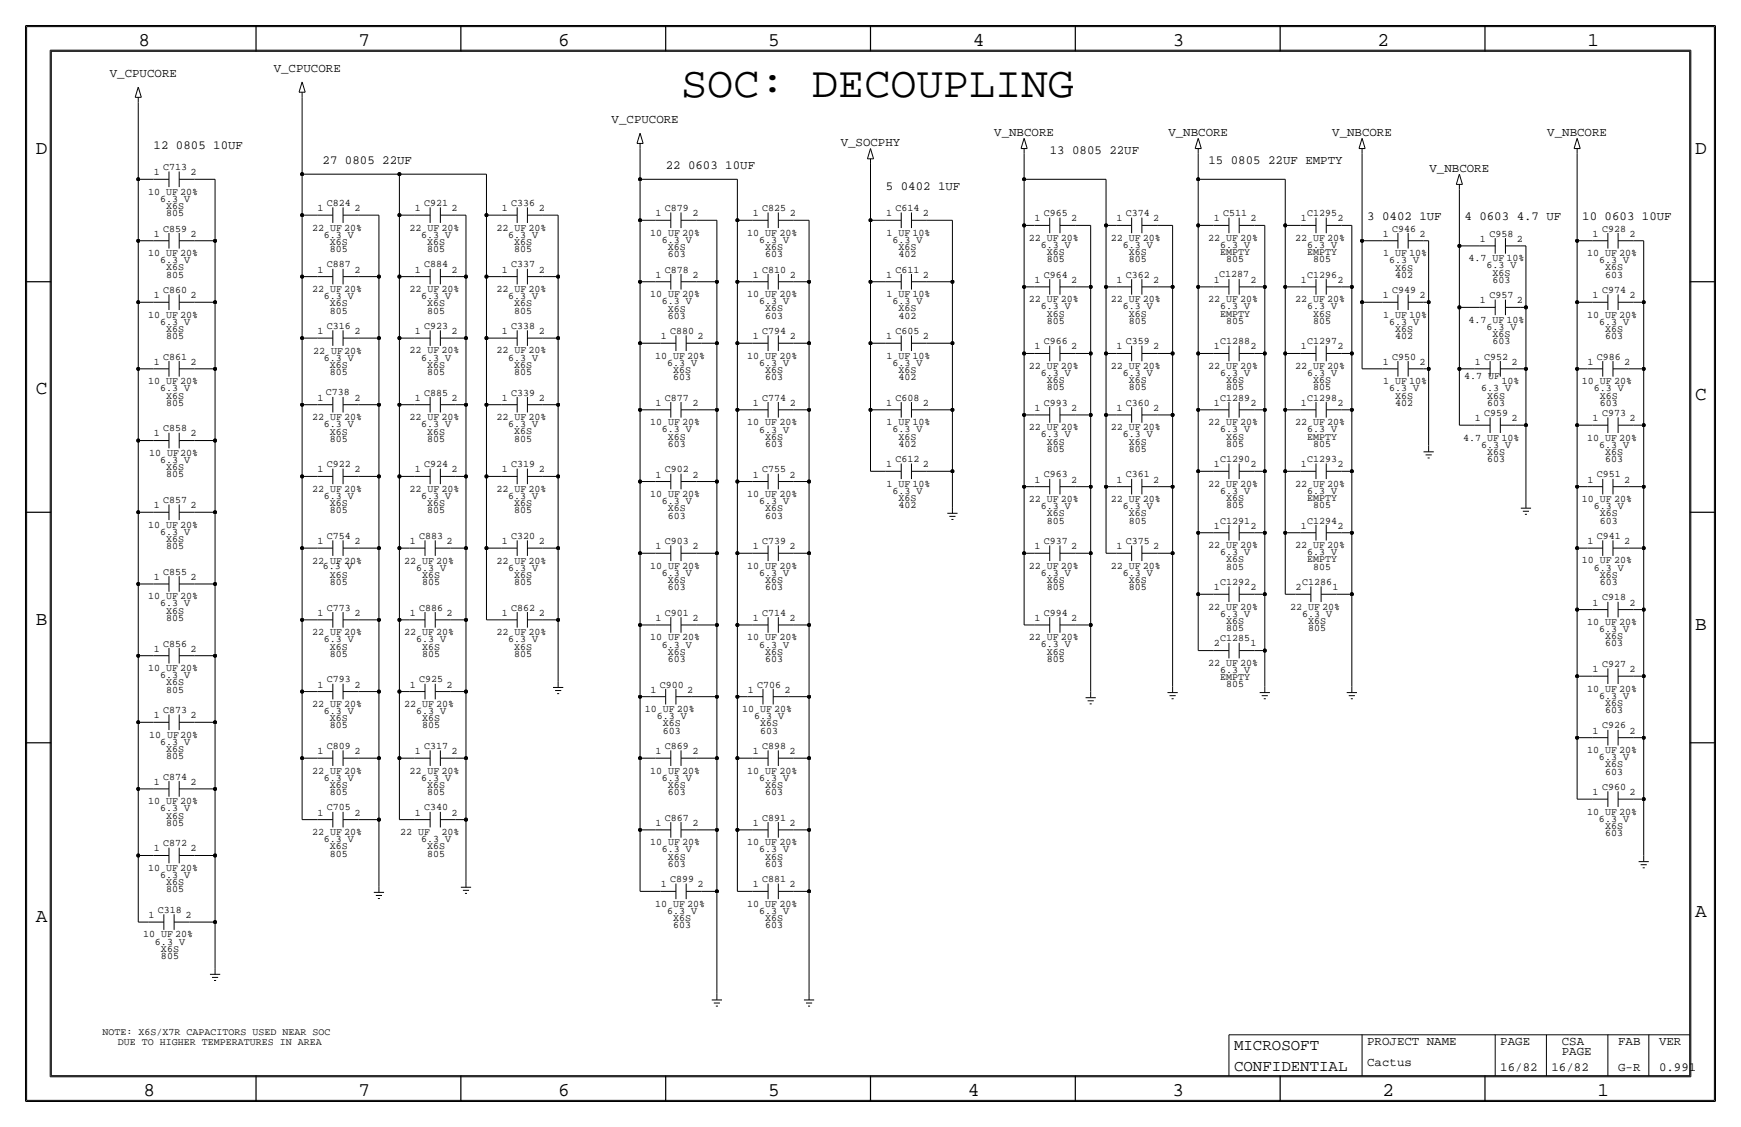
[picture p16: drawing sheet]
<svg xmlns="http://www.w3.org/2000/svg" width="432mm" height="279mm" viewBox="0 0 432 279" stroke-linecap="round" stroke-linejoin="round" font-family="sans-serif">
<defs><g id="words">
<text font-size="10.8" x="168.9" y="24.1">SOC: DECOUPLING</text>
<g font-size="4.8">
<text x="34.3" y="11.4">8</text>
<text x="88.9" y="11.4">7</text>
<text x="138.5" y="11.4">6</text>
<text x="190.5" y="11.4">5</text>
<text x="241.3" y="11.4">4</text>
<text x="290.8" y="11.4">3</text>
<text x="341.6" y="11.4">2</text>
<text x="393.7" y="11.4">1</text>
<text x="8.9" y="38.1">D</text>
<text x="420.4" y="38.1">D</text>
<text x="8.9" y="97.8">C</text>
<text x="420.4" y="99.1">C</text>
<text x="8.9" y="154.9">B</text>
<text x="420.4" y="156.2">B</text>
<text x="420.4" y="227.3">A</text>
<text x="8.9" y="228.6">A</text>
<text x="35.6" y="271.8">8</text>
<text x="88.9" y="271.8">7</text>
<text x="138.4" y="271.8">6</text>
<text x="190.5" y="271.8">5</text>
<text x="240" y="271.8">4</text>
<text x="290.8" y="271.8">3</text>
<text x="342.9" y="271.8">2</text>
<text x="396.2" y="271.8">1</text>
</g>
<g font-size="3.9">
<text x="306.1" y="260.4">MICROSOFT</text>
<text x="306.1" y="265.4">CONFIDENTIAL</text>
</g>
<g font-size="3.1">
<text x="67.9" y="17.8">V_CPUCORE</text>
<text x="27.2" y="19.1">V_CPUCORE</text>
<text x="151.7" y="30.5">V_CPUCORE</text>
<text x="246.6" y="33.6">V_NBCORE</text>
<text x="289.8" y="33.6">V_NBCORE</text>
<text x="330.4" y="33.6">V_NBCORE</text>
<text x="383.8" y="33.6">V_NBCORE</text>
<text x="38.1" y="36.8">12 0805 10UF</text>
<text x="80" y="40.6">27 0805 22UF</text>
<text x="165.1" y="41.9">22 0603 10UF</text>
<text x="208.5" y="36.2">V_SOCPHY</text>
<text x="260.3" y="38.1">13 0805 22UF</text>
<text x="299.7" y="40.6">15 0805 22UF EMPTY</text>
<text x="219.7" y="47">5 0402 1UF</text>
<text x="354.6" y="42.5">V_NBCORE</text>
<text x="339.1" y="54.6">3 0402 1UF</text>
<text x="363.2" y="54.6">4 0603 4.7 UF</text>
<text x="392.4" y="54.6">10 0603 10UF</text>
<text x="339.1" y="259.1">PROJECT NAME</text>
<text x="372.1" y="259.1">PAGE</text>
<text x="387.4" y="259.1">CSA</text>
<text x="387.4" y="261.6">PAGE</text>
<text x="401.3" y="259.1">FAB</text>
<text x="411.5" y="259.1">VER</text>
<text x="339.1" y="264.2">Cactus</text>
<text x="372.1" y="265.4">16/82</text>
<text x="384.8" y="265.4">16/82</text>
<text x="401.3" y="265.4">G-R</text>
<text x="411.5" y="265.4">0.991</text>
</g>
<g font-size="2.5">
<text x="38.1" y="43.4">1</text>
<text x="40.5" y="42.2">C713</text>
<text x="47.2" y="43.4">2</text>
<text x="36.8" y="48.3">10 UF 20%</text>
<text x="39.7" y="50">6.3 V</text>
<text x="41.2" y="53.6">805</text>
<text x="41.2" y="51.8">X6S</text>
<text x="78.8" y="52.3">1</text>
<text x="81.1" y="51.1">C824</text>
<text x="87.9" y="52.3">2</text>
<text x="102.9" y="52.3">1</text>
<text x="105.2" y="51.1">C921</text>
<text x="112" y="52.3">2</text>
<text x="124.5" y="52.3">1</text>
<text x="126.8" y="51.1">C336</text>
<text x="133.6" y="52.3">2</text>
<text x="162.6" y="53.6">1</text>
<text x="164.9" y="52.3">C879</text>
<text x="171.7" y="53.6">2</text>
<text x="186.7" y="53.6">1</text>
<text x="189" y="52.3">C825</text>
<text x="195.9" y="53.6">2</text>
<text x="219.7" y="53.6">1</text>
<text x="222.1" y="52.3">C614</text>
<text x="228.9" y="53.6">2</text>
<text x="258.9" y="53.6">C965</text>
<text x="279.2" y="53.6">C374</text>
<text x="303.3" y="53.6">C511</text>
<text x="324.2" y="53.6">C1295</text>
<text x="38.1" y="58.7">1</text>
<text x="40.5" y="57.4">C859</text>
<text x="47.2" y="58.7">2</text>
<text x="77.4" y="57.2">22 UF 20%</text>
<text x="80.4" y="58.9">6.3 V</text>
<text x="101.5" y="57.2">22 UF 20%</text>
<text x="104.5" y="58.9">6.3 V</text>
<text x="123.1" y="57.2">22 UF 20%</text>
<text x="126.1" y="58.9">6.3 V</text>
<text x="161.2" y="58.4">10 UF 20%</text>
<text x="185.3" y="58.4">10 UF 20%</text>
<text x="219.8" y="58.4">1 UF 10%</text>
<text x="255.2" y="59.7">22 UF 20%</text>
<text x="256.6" y="54.9">1</text>
<text x="265.7" y="54.9">2</text>
<text x="275.5" y="59.7">22 UF 20%</text>
<text x="276.9" y="54.9">1</text>
<text x="286" y="54.9">2</text>
<text x="299.6" y="59.7">22 UF 20%</text>
<text x="301" y="54.9">1</text>
<text x="310.1" y="54.9">2</text>
<text x="321.2" y="59.7">22 UF 20%</text>
<text x="322.6" y="54.9">1</text>
<text x="331.7" y="54.9">2</text>
<text x="343" y="58.7">1</text>
<text x="345.3" y="57.4">C946</text>
<text x="352.1" y="58.7">2</text>
<text x="367.1" y="59.9">1</text>
<text x="369.4" y="58.7">C958</text>
<text x="376.2" y="59.9">2</text>
<text x="395" y="58.7">1</text>
<text x="397.3" y="57.4">C928</text>
<text x="404.1" y="58.7">2</text>
<text x="36.8" y="63.5">10 UF 20%</text>
<text x="39.7" y="65.3">6.3 V</text>
<text x="81.8" y="60.7">X6S</text>
<text x="81.8" y="62.5">805</text>
<text x="106" y="60.7">X6S</text>
<text x="106" y="62.5">805</text>
<text x="127.6" y="62.5">805</text>
<text x="127.6" y="60.7">X6S</text>
<text x="164.2" y="60.2">6.3 V</text>
<text x="165.7" y="63.8">603</text>
<text x="165.7" y="62">X6S</text>
<text x="188.3" y="60.2">6.3 V</text>
<text x="189.8" y="62">X6S</text>
<text x="189.8" y="63.8">603</text>
<text x="221.3" y="60.2">6.3 V</text>
<text x="222.8" y="63.8">402</text>
<text x="222.8" y="62">X6S</text>
<text x="258.2" y="61.5">6.3 V</text>
<text x="259.6" y="63.2">X6S</text>
<text x="259.6" y="65">805</text>
<text x="278.5" y="61.5">6.3 V</text>
<text x="280" y="65">805</text>
<text x="280" y="63.2">X6S</text>
<text x="302.6" y="63.2">EMPTY</text>
<text x="302.6" y="61.5">6.3 V</text>
<text x="304.1" y="65">805</text>
<text x="324.2" y="61.5">6.3 V</text>
<text x="324.2" y="63.3">EMPTY</text>
<text x="325.7" y="65">805</text>
<text x="343" y="63.5">1 UF 10%</text>
<text x="344.5" y="65.3">6.3 V</text>
<text x="364.2" y="64.8">4.7 UF 10%</text>
<text x="393.6" y="63.5">10 UF 20%</text>
<text x="396.6" y="65.3">6.3 V</text>
<text x="41.2" y="68.8">805</text>
<text x="41.2" y="67.1">X6S</text>
<text x="78.8" y="67.6">1</text>
<text x="81.1" y="66.3">C887</text>
<text x="87.9" y="67.6">2</text>
<text x="102.9" y="67.6">1</text>
<text x="105.2" y="66.3">C884</text>
<text x="112" y="67.6">2</text>
<text x="124.5" y="67.6">1</text>
<text x="126.8" y="66.3">C337</text>
<text x="133.6" y="67.6">2</text>
<text x="162.6" y="68.9">1</text>
<text x="164.9" y="67.6">C878</text>
<text x="171.7" y="68.9">2</text>
<text x="186.7" y="68.9">1</text>
<text x="189" y="67.6">C810</text>
<text x="195.9" y="68.9">2</text>
<text x="219.7" y="68.8">1</text>
<text x="222.1" y="67.6">C611</text>
<text x="228.9" y="68.8">2</text>
<text x="256.6" y="70.1">1</text>
<text x="258.9" y="68.8">C964</text>
<text x="265.7" y="70.1">2</text>
<text x="276.9" y="70.1">1</text>
<text x="279.2" y="68.8">C362</text>
<text x="286" y="70.1">2</text>
<text x="301" y="70.1">1</text>
<text x="302.3" y="68.6">C1287</text>
<text x="310.1" y="70.1">2</text>
<text x="322.6" y="70.1">1</text>
<text x="324.2" y="68.8">C1296</text>
<text x="331.7" y="70.1">2</text>
<text x="346" y="68.8">402</text>
<text x="346" y="67.1">X6S</text>
<text x="368.6" y="66.5">6.3 V</text>
<text x="370.1" y="68.3">X6S</text>
<text x="370.1" y="70.1">603</text>
<text x="398.1" y="67.1">X6S</text>
<text x="398.1" y="68.8">603</text>
<text x="38.1" y="73.9">1</text>
<text x="40.5" y="72.7">C860</text>
<text x="47.2" y="73.9">2</text>
<text x="77.4" y="72.4">22 UF 20%</text>
<text x="80.4" y="74.2">6.3 V</text>
<text x="81.8" y="77.8">805</text>
<text x="81.8" y="76">X6S</text>
<text x="101.5" y="72.4">22 UF 20%</text>
<text x="104.5" y="74.2">6.3 V</text>
<text x="106" y="77.7">805</text>
<text x="106" y="75.9">X6S</text>
<text x="123.1" y="72.4">22 UF 20%</text>
<text x="126.1" y="74.2">6.3 V</text>
<text x="127.6" y="77.7">805</text>
<text x="127.6" y="75.9">X6S</text>
<text x="161.2" y="73.7">10 UF 20%</text>
<text x="164.2" y="75.5">6.3 V</text>
<text x="165.7" y="77.3">X6S</text>
<text x="185.3" y="73.7">10 UF 20%</text>
<text x="188.3" y="75.4">6.3 V</text>
<text x="189.8" y="77.2">X6S</text>
<text x="219.8" y="73.7">1 UF 10%</text>
<text x="221.3" y="75.4">6.3 V</text>
<text x="222.8" y="77.2">X6S</text>
<text x="255.2" y="74.9">22 UF 20%</text>
<text x="258.2" y="76.7">6.3 V</text>
<text x="275.5" y="74.9">22 UF 20%</text>
<text x="278.5" y="76.7">6.3 V</text>
<text x="299.6" y="74.9">22 UF 20%</text>
<text x="302.6" y="76.7">6.3 V</text>
<text x="321.2" y="74.9">22 UF 20%</text>
<text x="324.2" y="76.7">6.3 V</text>
<text x="343" y="73.9">1</text>
<text x="345.3" y="72.7">C949</text>
<text x="352.1" y="73.9">2</text>
<text x="367.1" y="75.2">1</text>
<text x="369.4" y="73.9">C957</text>
<text x="376.2" y="75.2">2</text>
<text x="395" y="73.9">1</text>
<text x="397.3" y="72.6">C974</text>
<text x="404.1" y="73.9">2</text>
<text x="36.8" y="78.7">10 UF 20%</text>
<text x="39.7" y="80.5">6.3 V</text>
<text x="41.2" y="82.3">X6S</text>
<text x="78.8" y="82.8">1</text>
<text x="81.1" y="81.6">C316</text>
<text x="87.9" y="82.8">2</text>
<text x="102.9" y="82.8">1</text>
<text x="105.2" y="81.6">C923</text>
<text x="112" y="82.8">2</text>
<text x="124.5" y="82.8">1</text>
<text x="126.8" y="81.6">C338</text>
<text x="133.6" y="82.8">2</text>
<text x="165.7" y="79">603</text>
<text x="166.2" y="82.8">C880</text>
<text x="189" y="82.8">C794</text>
<text x="189.8" y="79">603</text>
<text x="222.1" y="82.8">C605</text>
<text x="222.8" y="79">402</text>
<text x="259.6" y="80.3">805</text>
<text x="259.6" y="78.5">X6S</text>
<text x="280" y="80.3">805</text>
<text x="280" y="78.5">X6S</text>
<text x="302.6" y="78.5">EMPTY</text>
<text x="304.1" y="80.3">805</text>
<text x="325.7" y="80.3">805</text>
<text x="325.7" y="78.5">X6S</text>
<text x="343" y="78.7">1 UF 10%</text>
<text x="344.5" y="80.5">6.3 V</text>
<text x="346" y="82.3">X6S</text>
<text x="364.2" y="80">4.7 UF 10%</text>
<text x="368.6" y="81.8">6.3 V</text>
<text x="370.1" y="83.6">X6S</text>
<text x="393.6" y="78.7">10 UF 20%</text>
<text x="396.6" y="80.5">6.3 V</text>
<text x="398.1" y="82.3">X6S</text>
<text x="40.5" y="89.2">C861</text>
<text x="41.2" y="84.1">805</text>
<text x="77.7" y="87.7">22 UF20%</text>
<text x="80.4" y="89.4">6.3 V</text>
<text x="101.5" y="87.6">22 UF 20%</text>
<text x="104.5" y="89.4">6.3 V</text>
<text x="123.1" y="87.6">22 UF 20%</text>
<text x="126.1" y="89.4">6.3 V</text>
<text x="162.5" y="88.9">10 UF 20%</text>
<text x="163.9" y="84.1">1</text>
<text x="173" y="84.1">2</text>
<text x="185.3" y="88.9">10 UF 20%</text>
<text x="186.7" y="84.1">1</text>
<text x="195.9" y="84.1">2</text>
<text x="219.7" y="84.1">1</text>
<text x="219.8" y="88.9">1 UF 10%</text>
<text x="228.9" y="84.1">2</text>
<text x="256.6" y="86.6">1</text>
<text x="258.9" y="85.3">C966</text>
<text x="265.7" y="86.6">2</text>
<text x="276.9" y="86.6">1</text>
<text x="279.2" y="85.3">C359</text>
<text x="286" y="86.6">2</text>
<text x="301" y="86.6">1</text>
<text x="302.6" y="85.3">C1288</text>
<text x="310.1" y="86.6">2</text>
<text x="322.6" y="86.6">1</text>
<text x="324.2" y="85.3">C1297</text>
<text x="331.7" y="86.6">2</text>
<text x="345.3" y="89.2">C950</text>
<text x="346" y="84.1">402</text>
<text x="368.1" y="89.2">C952</text>
<text x="370.1" y="85.3">603</text>
<text x="396.1" y="89.2">C986</text>
<text x="398.1" y="84.1">603</text>
<text x="36.8" y="95.2">10 UF 20%</text>
<text x="38.1" y="90.4">1</text>
<text x="47.2" y="90.4">2</text>
<text x="81.8" y="93">805</text>
<text x="81.8" y="91.2">X6S</text>
<text x="106" y="93">805</text>
<text x="106" y="91.2">X6S</text>
<text x="127.6" y="93">805</text>
<text x="127.6" y="91.2">X6S</text>
<text x="165.4" y="90.7">6.3 V</text>
<text x="166.9" y="92.5">X6S</text>
<text x="166.9" y="94.3">603</text>
<text x="188.3" y="90.7">6.3 V</text>
<text x="189.8" y="92.5">X6S</text>
<text x="189.8" y="94.2">603</text>
<text x="221.3" y="90.7">6.3 V</text>
<text x="222.8" y="92.5">X6S</text>
<text x="222.8" y="94.2">402</text>
<text x="255.2" y="91.4">22 UF 20%</text>
<text x="258.2" y="93.2">6.3 V</text>
<text x="259.6" y="95">X6S</text>
<text x="275.5" y="91.4">22 UF 20%</text>
<text x="278.5" y="93.2">6.3 V</text>
<text x="280" y="95">X6S</text>
<text x="299.6" y="91.4">22 UF 20%</text>
<text x="302.6" y="93.2">6.3 V</text>
<text x="304.1" y="95">X6S</text>
<text x="321.2" y="91.4">22 UF 20%</text>
<text x="324.2" y="93.2">6.3 V</text>
<text x="325.7" y="95">X6S</text>
<text x="343" y="90.4">1</text>
<text x="343" y="95.3">1 UF 10%</text>
<text x="352.1" y="90.4">2</text>
<text x="363.2" y="94">4.7 UF</text>
<text x="365.8" y="90.4">1</text>
<text x="372.4" y="95.2">10%</text>
<text x="374.9" y="90.4">2</text>
<text x="392.4" y="95.2">10 UF 20%</text>
<text x="393.7" y="90.4">1</text>
<text x="402.8" y="90.4">2</text>
<text x="39.7" y="97">6.3 V</text>
<text x="41.2" y="100.6">805</text>
<text x="41.2" y="98.8">X6S</text>
<text x="78.8" y="99.3">1</text>
<text x="80.8" y="97.8">C738</text>
<text x="87.9" y="99.3">2</text>
<text x="102.9" y="99.3">1</text>
<text x="105.2" y="98.1">C885</text>
<text x="112" y="99.3">2</text>
<text x="124.5" y="99.3">1</text>
<text x="126.8" y="98.1">C339</text>
<text x="133.6" y="99.3">2</text>
<text x="162.6" y="100.6">1</text>
<text x="164.9" y="99.3">C877</text>
<text x="171.7" y="100.6">2</text>
<text x="186.7" y="100.6">1</text>
<text x="189" y="99.3">C774</text>
<text x="195.9" y="100.6">2</text>
<text x="219.7" y="100.6">1</text>
<text x="222.1" y="99.3">C608</text>
<text x="228.9" y="100.6">2</text>
<text x="256.6" y="101.9">1</text>
<text x="258.9" y="100.6">C993</text>
<text x="259.6" y="96.8">805</text>
<text x="265.7" y="101.9">2</text>
<text x="276.9" y="101.9">1</text>
<text x="279.2" y="100.6">C360</text>
<text x="280" y="96.8">805</text>
<text x="286" y="101.9">2</text>
<text x="301" y="100.6">1</text>
<text x="302.6" y="99.3">C1289</text>
<text x="304.1" y="96.8">805</text>
<text x="310.1" y="100.6">2</text>
<text x="322.6" y="100.6">1</text>
<text x="324.2" y="99.3">C1298</text>
<text x="325.7" y="96.8">805</text>
<text x="331.7" y="100.6">2</text>
<text x="344.5" y="97">6.3 V</text>
<text x="346" y="100.6">402</text>
<text x="346" y="98.8">X6S</text>
<text x="367.4" y="97">6.3 V</text>
<text x="368.9" y="98.8">X6S</text>
<text x="368.9" y="100.6">603</text>
<text x="395.3" y="97">6.3 V</text>
<text x="396.8" y="98.8">X6S</text>
<text x="396.8" y="100.6">603</text>
<text x="40.5" y="106.9">C858</text>
<text x="77.4" y="104.2">22 UF 20%</text>
<text x="80.4" y="105.9">6.3 V</text>
<text x="81.8" y="107.7">X6S</text>
<text x="101.5" y="104.1">22 UF 20%</text>
<text x="104.5" y="105.9">6.3 V</text>
<text x="106" y="107.7">X6S</text>
<text x="123.1" y="104.1">22 UF 20%</text>
<text x="126.1" y="105.9">6.3 V</text>
<text x="127.6" y="107.7">X6S</text>
<text x="161.2" y="105.4">10 UF 20%</text>
<text x="164.2" y="107.2">6.3 V</text>
<text x="185.3" y="105.4">10 UF 20%</text>
<text x="188.3" y="107.2">6.3 V</text>
<text x="219.8" y="105.4">1 UF 10%</text>
<text x="221.3" y="107.2">6.3 V</text>
<text x="255.2" y="106.7">22 UF 20%</text>
<text x="275.5" y="106.7">22 UF 20%</text>
<text x="299.6" y="105.4">22 UF 20%</text>
<text x="302.6" y="107.2">6.3 V</text>
<text x="321.2" y="105.4">22 UF 20%</text>
<text x="324.2" y="107.2">6.3 V</text>
<text x="365.8" y="104.4">1</text>
<text x="368.1" y="103.1">C959</text>
<text x="374.9" y="104.4">2</text>
<text x="395" y="104.4">1</text>
<text x="397.3" y="103.1">C973</text>
<text x="404.1" y="104.4">2</text>
<text x="37" y="113">10 UF20%</text>
<text x="38.1" y="108.2">1</text>
<text x="47.2" y="108.2">2</text>
<text x="81.8" y="109.5">805</text>
<text x="106" y="109.5">805</text>
<text x="127.6" y="109.5">805</text>
<text x="165.7" y="109">X6S</text>
<text x="165.7" y="110.8">603</text>
<text x="189.8" y="109">X6S</text>
<text x="189.8" y="110.8">603</text>
<text x="222.8" y="109">X6S</text>
<text x="222.8" y="110.8">402</text>
<text x="258.2" y="108.5">6.3 V</text>
<text x="259.6" y="110.2">X6S</text>
<text x="259.6" y="112">805</text>
<text x="278.5" y="108.5">6.3 V</text>
<text x="280" y="112">805</text>
<text x="280" y="110.2">X6S</text>
<text x="304.1" y="109">X6S</text>
<text x="304.1" y="110.7">805</text>
<text x="324.2" y="109">EMPTY</text>
<text x="325.7" y="110.7">805</text>
<text x="362.9" y="109.2">4.7 UF 10%</text>
<text x="367.4" y="111">6.3 V</text>
<text x="368.9" y="112.8">X6S</text>
<text x="393.6" y="109.2">10 UF 20%</text>
<text x="396.6" y="111">6.3 V</text>
<text x="398.1" y="112.8">X6S</text>
<text x="39.7" y="114.8">6.3 V</text>
<text x="41.2" y="118.4">805</text>
<text x="41.2" y="116.6">X6S</text>
<text x="78.8" y="117.1">1</text>
<text x="81.1" y="115.8">C922</text>
<text x="87.9" y="117.1">2</text>
<text x="102.9" y="117.1">1</text>
<text x="105.2" y="115.8">C924</text>
<text x="112" y="117.1">2</text>
<text x="124.5" y="117.1">1</text>
<text x="126.8" y="115.8">C319</text>
<text x="133.6" y="117.1">2</text>
<text x="162.6" y="118.4">1</text>
<text x="164.9" y="117.1">C902</text>
<text x="171.7" y="118.4">2</text>
<text x="186.7" y="118.4">1</text>
<text x="189" y="117.1">C755</text>
<text x="195.9" y="118.4">2</text>
<text x="219.7" y="115.8">1</text>
<text x="222.1" y="114.6">C612</text>
<text x="228.9" y="115.8">2</text>
<text x="256.6" y="119.6">1</text>
<text x="258.9" y="118.4">C963</text>
<text x="265.7" y="119.6">2</text>
<text x="276.9" y="119.6">1</text>
<text x="279.2" y="118.4">C361</text>
<text x="286" y="119.6">2</text>
<text x="301" y="115.8">1</text>
<text x="302.6" y="114.6">C1290</text>
<text x="310.1" y="115.8">2</text>
<text x="322.6" y="115.8">1</text>
<text x="324.2" y="114.6">C1293</text>
<text x="331.7" y="115.8">2</text>
<text x="368.9" y="114.6">603</text>
<text x="393.7" y="119.6">1</text>
<text x="396.1" y="118.4">C951</text>
<text x="398.1" y="114.6">603</text>
<text x="402.8" y="119.6">2</text>
<text x="38.1" y="126">1</text>
<text x="40.5" y="124.7">C857</text>
<text x="47.2" y="126">2</text>
<text x="77.4" y="121.9">22 UF 20%</text>
<text x="80.4" y="123.7">6.3 V</text>
<text x="81.8" y="125.5">X6S</text>
<text x="101.5" y="121.9">22 UF 20%</text>
<text x="104.5" y="123.7">6.3 V</text>
<text x="106" y="125.5">X6S</text>
<text x="123.1" y="121.9">22 UF 20%</text>
<text x="126.1" y="123.7">6.3 V</text>
<text x="127.6" y="125.5">X6S</text>
<text x="161.2" y="123.2">10 UF 20%</text>
<text x="164.2" y="125">6.3 V</text>
<text x="185.3" y="123.2">10 UF 20%</text>
<text x="188.3" y="125">6.3 V</text>
<text x="219.8" y="120.7">1 UF 10%</text>
<text x="221.3" y="122.4">6.3 V</text>
<text x="222.8" y="124.2">X6S</text>
<text x="222.8" y="126">402</text>
<text x="255.2" y="124.5">22 UF 20%</text>
<text x="275.5" y="124.5">22 UF 20%</text>
<text x="299.6" y="120.6">22 UF 20%</text>
<text x="302.6" y="122.4">6.3 V</text>
<text x="304.1" y="124.2">X6S</text>
<text x="304.1" y="126">805</text>
<text x="321.2" y="120.7">22 UF 20%</text>
<text x="324.2" y="124.2">EMPTY</text>
<text x="324.2" y="122.4">6.3 V</text>
<text x="325.7" y="126">805</text>
<text x="392.4" y="124.5">10 UF 20%</text>
<text x="36.8" y="130.8">10 UF 20%</text>
<text x="81.8" y="127.3">805</text>
<text x="106" y="127.3">805</text>
<text x="127.6" y="127.3">805</text>
<text x="165.7" y="128.6">603</text>
<text x="165.7" y="126.8">X6S</text>
<text x="189.8" y="126.8">X6S</text>
<text x="189.8" y="128.6">603</text>
<text x="258.2" y="126.2">6.3 V</text>
<text x="259.6" y="129.8">805</text>
<text x="259.6" y="128">X6S</text>
<text x="278.5" y="126.2">6.3 V</text>
<text x="280" y="128">X6S</text>
<text x="280" y="129.8">805</text>
<text x="301" y="131.1">1</text>
<text x="302.6" y="129.8">C1291</text>
<text x="310.1" y="131.1">2</text>
<text x="322.6" y="131.1">1</text>
<text x="324.2" y="129.8">C1294</text>
<text x="331.7" y="131.1">2</text>
<text x="395.3" y="126.2">6.3 V</text>
<text x="396.8" y="129.8">603</text>
<text x="396.8" y="128">X6S</text>
<text x="39.7" y="132.6">6.3 V</text>
<text x="41.2" y="136.1">805</text>
<text x="41.2" y="134.4">X6S</text>
<text x="78.8" y="134.9">1</text>
<text x="81.1" y="133.6">C754</text>
<text x="87.9" y="134.9">2</text>
<text x="101.6" y="134.9">1</text>
<text x="104" y="133.6">C883</text>
<text x="110.7" y="134.9">2</text>
<text x="124.5" y="134.9">1</text>
<text x="126.8" y="133.6">C320</text>
<text x="133.6" y="134.9">2</text>
<text x="162.6" y="136.2">1</text>
<text x="164.9" y="134.9">C903</text>
<text x="171.7" y="136.2">2</text>
<text x="186.7" y="136.2">1</text>
<text x="189" y="134.9">C739</text>
<text x="195.9" y="136.2">2</text>
<text x="256.6" y="136.1">1</text>
<text x="258.9" y="134.9">C937</text>
<text x="265.7" y="136.1">2</text>
<text x="276.9" y="136.1">1</text>
<text x="279.2" y="134.9">C375</text>
<text x="286" y="136.1">2</text>
<text x="299.6" y="135.9">22 UF 20%</text>
<text x="302.6" y="137.7">6.3 V</text>
<text x="321.2" y="135.9">22 UF 20%</text>
<text x="324.2" y="137.7">6.3 V</text>
<text x="393.7" y="134.9">1</text>
<text x="396.1" y="133.6">C941</text>
<text x="402.8" y="134.9">2</text>
<text x="38.1" y="143.8">1</text>
<text x="40.5" y="142.5">C855</text>
<text x="47.2" y="143.8">2</text>
<text x="77.4" y="139.7">22 UF 20%</text>
<text x="80.1" y="141">6.3 V</text>
<text x="81.8" y="143.3">X6S</text>
<text x="100.3" y="139.7">22 UF 20%</text>
<text x="103.2" y="141.5">6.3 V</text>
<text x="104.7" y="143.3">X6S</text>
<text x="123.1" y="139.7">22 UF 20%</text>
<text x="126.1" y="141.5">6.3 V</text>
<text x="127.6" y="143.3">X6S</text>
<text x="161.2" y="141">10 UF 20%</text>
<text x="164.2" y="142.8">6.3 V</text>
<text x="185.3" y="141">10 UF 20%</text>
<text x="188.3" y="142.8">6.3 V</text>
<text x="255.2" y="141">22 UF 20%</text>
<text x="258.2" y="142.7">6.3 V</text>
<text x="275.5" y="141">22 UF 20%</text>
<text x="278.5" y="142.7">6.3 V</text>
<text x="304.1" y="141.2">805</text>
<text x="304.1" y="139.4">X6S</text>
<text x="324.2" y="139.4">EMPTY</text>
<text x="325.7" y="141.2">805</text>
<text x="392.4" y="139.7">10 UF 20%</text>
<text x="395.3" y="141.5">6.3 V</text>
<text x="396.8" y="143.3">X6S</text>
<text x="36.8" y="148.6">10 UF 20%</text>
<text x="81.8" y="145">805</text>
<text x="104.7" y="145">805</text>
<text x="127.6" y="145">805</text>
<text x="165.7" y="144.6">X6S</text>
<text x="165.7" y="146.3">603</text>
<text x="189.8" y="144.6">X6S</text>
<text x="189.8" y="146.3">603</text>
<text x="259.6" y="146.3">805</text>
<text x="259.6" y="144.5">X6S</text>
<text x="280" y="144.5">X6S</text>
<text x="280" y="146.3">805</text>
<text x="301" y="146.3">1</text>
<text x="302.6" y="145">C1292</text>
<text x="310.1" y="146.3">2</text>
<text x="321.3" y="146.3">2</text>
<text x="322.9" y="145">C1286</text>
<text x="330.5" y="146.3">1</text>
<text x="396.8" y="145">603</text>
<text x="397.3" y="148.8">C918</text>
<text x="39.7" y="150.4">6.3 V</text>
<text x="41.2" y="153.9">805</text>
<text x="41.2" y="152.1">X6S</text>
<text x="78.8" y="152.7">1</text>
<text x="81.1" y="151.4">C773</text>
<text x="87.9" y="152.7">2</text>
<text x="101.6" y="152.7">1</text>
<text x="104" y="151.4">C886</text>
<text x="110.7" y="152.7">2</text>
<text x="124.5" y="152.7">1</text>
<text x="126.8" y="151.4">C862</text>
<text x="133.6" y="152.7">2</text>
<text x="162.6" y="153.9">1</text>
<text x="164.9" y="152.7">C901</text>
<text x="171.7" y="153.9">2</text>
<text x="186.7" y="153.9">1</text>
<text x="189" y="152.7">C714</text>
<text x="195.8" y="153.9">2</text>
<text x="256.6" y="153.9">1</text>
<text x="258.9" y="152.7">C994</text>
<text x="265.7" y="153.9">2</text>
<text x="299.6" y="151.1">22 UF 20%</text>
<text x="302.6" y="152.9">6.3 V</text>
<text x="304.1" y="154.7">X6S</text>
<text x="320" y="151.1">22 UF 20%</text>
<text x="322.9" y="152.9">6.3 V</text>
<text x="324.4" y="154.7">X6S</text>
<text x="393.6" y="154.9">10 UF 20%</text>
<text x="395" y="150.1">1</text>
<text x="404.1" y="150.1">2</text>
<text x="38.1" y="161.6">1</text>
<text x="40.5" y="160.3">C856</text>
<text x="47.2" y="161.6">2</text>
<text x="77.4" y="157.5">22 UF 20%</text>
<text x="80.4" y="159.3">6.3 V</text>
<text x="81.8" y="161">X6S</text>
<text x="100.3" y="157.5">22 UF 20%</text>
<text x="103.2" y="159.3">6.3 V</text>
<text x="104.7" y="161">X6S</text>
<text x="123.1" y="157.5">22 UF 20%</text>
<text x="126.1" y="159.3">6.3 V</text>
<text x="127.6" y="161">X6S</text>
<text x="161.2" y="158.8">10 UF 20%</text>
<text x="164.2" y="160.6">6.3 V</text>
<text x="185.3" y="158.8">10 UF 20%</text>
<text x="188.3" y="160.6">6.3 V</text>
<text x="255.2" y="158.7">22 UF 20%</text>
<text x="258.2" y="160.5">6.3 V</text>
<text x="301" y="160.3">2</text>
<text x="302.6" y="159">C1285</text>
<text x="304.1" y="156.5">805</text>
<text x="310.1" y="160.3">1</text>
<text x="324.4" y="156.5">805</text>
<text x="396.6" y="156.7">6.3 V</text>
<text x="398.1" y="158.5">X6S</text>
<text x="398.1" y="160.3">603</text>
<text x="36.8" y="166.4">10 UF 20%</text>
<text x="81.8" y="162.8">805</text>
<text x="104.7" y="162.8">805</text>
<text x="127.6" y="162.8">805</text>
<text x="165.7" y="162.3">X6S</text>
<text x="165.7" y="164.1">603</text>
<text x="189.8" y="162.3">X6S</text>
<text x="189.8" y="164.1">603</text>
<text x="259.6" y="164.1">805</text>
<text x="259.6" y="162.3">X6S</text>
<text x="299.6" y="165.1">22 UF 20%</text>
<text x="302.6" y="166.9">6.3 V</text>
<text x="395" y="166.6">1</text>
<text x="397.3" y="165.4">C927</text>
<text x="404.1" y="166.6">2</text>
<text x="39.7" y="168.1">6.3 V</text>
<text x="41.2" y="171.7">805</text>
<text x="41.2" y="169.9">X6S</text>
<text x="78.8" y="170.4">1</text>
<text x="81.1" y="169.2">C793</text>
<text x="87.9" y="170.4">2</text>
<text x="101.6" y="170.4">1</text>
<text x="104" y="169.2">C925</text>
<text x="110.7" y="170.4">2</text>
<text x="161.3" y="171.7">1</text>
<text x="163.6" y="170.5">C900</text>
<text x="170.4" y="171.7">2</text>
<text x="185.5" y="171.7">1</text>
<text x="187.8" y="170.5">C706</text>
<text x="194.6" y="171.7">2</text>
<text x="302.6" y="168.7">EMPTY</text>
<text x="304.1" y="170.4">805</text>
<text x="393.6" y="171.4">10 UF 20%</text>
<text x="396.6" y="173.2">6.3 V</text>
<text x="38.1" y="178.1">1</text>
<text x="40.5" y="176.8">C873</text>
<text x="47.2" y="178.1">2</text>
<text x="77.4" y="175.3">22 UF 20%</text>
<text x="80.4" y="177">6.3 V</text>
<text x="81.8" y="178.8">X6S</text>
<text x="100.3" y="175.3">22 UF 20%</text>
<text x="103.2" y="177">6.3 V</text>
<text x="104.7" y="178.8">X6S</text>
<text x="159.9" y="176.5">10 UF 20%</text>
<text x="162.9" y="178.3">6.3 V</text>
<text x="184.1" y="176.6">10 UF 20%</text>
<text x="187" y="178.3">6.3 V</text>
<text x="398.1" y="175">X6S</text>
<text x="398.1" y="176.8">603</text>
<text x="37" y="182.9">10 UF20%</text>
<text x="39.7" y="184.7">6.3 V</text>
<text x="81.1" y="185.7">C809</text>
<text x="81.8" y="180.6">805</text>
<text x="104.7" y="180.6">805</text>
<text x="105.2" y="185.7">C317</text>
<text x="164.4" y="181.9">603</text>
<text x="164.4" y="180.1">X6S</text>
<text x="164.9" y="185.7">C869</text>
<text x="188.5" y="180.1">X6S</text>
<text x="188.5" y="181.9">603</text>
<text x="189" y="185.7">C898</text>
<text x="395" y="181.9">1</text>
<text x="397.3" y="180.6">C926</text>
<text x="404.1" y="181.9">2</text>
<text x="41.2" y="188.2">805</text>
<text x="41.2" y="186.4">X6S</text>
<text x="77.4" y="191.8">22 UF 20%</text>
<text x="78.8" y="187">1</text>
<text x="87.9" y="187">2</text>
<text x="101.5" y="191.8">22 UF 20%</text>
<text x="102.9" y="187">1</text>
<text x="112" y="187">2</text>
<text x="161.2" y="191.8">10 UF 20%</text>
<text x="162.6" y="187">1</text>
<text x="171.7" y="187">2</text>
<text x="185.3" y="191.8">10 UF 20%</text>
<text x="186.7" y="187">1</text>
<text x="195.8" y="187">2</text>
<text x="393.6" y="186.7">10 UF 20%</text>
<text x="396.6" y="188.5">6.3 V</text>
<text x="398.1" y="190.2">X6S</text>
<text x="38.1" y="194.6">1</text>
<text x="40.5" y="193.3">C874</text>
<text x="47.2" y="194.6">2</text>
<text x="80.4" y="193.5">6.3 V</text>
<text x="81.8" y="197.1">805</text>
<text x="81.8" y="195.3">X6S</text>
<text x="104.5" y="193.5">6.3 V</text>
<text x="106" y="195.3">X6S</text>
<text x="106" y="197.1">805</text>
<text x="164.2" y="193.6">6.3 V</text>
<text x="165.7" y="195.3">X6S</text>
<text x="165.7" y="197.1">603</text>
<text x="188.3" y="193.6">6.3 V</text>
<text x="189.8" y="195.3">X6S</text>
<text x="189.8" y="197.1">603</text>
<text x="395" y="197.1">1</text>
<text x="397.3" y="195.8">C960</text>
<text x="398.1" y="192">603</text>
<text x="404.1" y="197.1">2</text>
<text x="36.8" y="199.4">10 UF 20%</text>
<text x="39.7" y="201.2">6.3 V</text>
<text x="41.2" y="202.9">X6S</text>
<text x="78.8" y="202.2">1</text>
<text x="81.1" y="200.9">C705</text>
<text x="87.9" y="202.2">2</text>
<text x="102.9" y="202.2">1</text>
<text x="105.2" y="200.9">C340</text>
<text x="112" y="202.2">2</text>
<text x="164.9" y="203.5">C867</text>
<text x="189" y="203.5">C891</text>
<text x="393.6" y="201.9">10 UF 20%</text>
<text x="396.6" y="203.7">6.3 V</text>
<text x="40.5" y="209.8">C872</text>
<text x="41.2" y="204.7">805</text>
<text x="77.4" y="207">22 UF 20%</text>
<text x="80.4" y="208.8">6.3 V</text>
<text x="99.2" y="207">22 UF</text>
<text x="104.5" y="208.8">6.3 V</text>
<text x="109.5" y="207">20%</text>
<text x="161.2" y="209.6">10 UF 20%</text>
<text x="162.6" y="204.7">1</text>
<text x="171.7" y="204.7">2</text>
<text x="185.3" y="209.6">10 UF 20%</text>
<text x="186.7" y="204.7">1</text>
<text x="195.8" y="204.7">2</text>
<text x="398.1" y="205.5">X6S</text>
<text x="398.1" y="207.3">603</text>
<text x="36.8" y="215.9">10 UF 20%</text>
<text x="38.1" y="211.1">1</text>
<text x="47.2" y="211.1">2</text>
<text x="81.8" y="212.3">805</text>
<text x="81.8" y="210.6">X6S</text>
<text x="106" y="210.6">X6S</text>
<text x="106" y="212.3">805</text>
<text x="164.2" y="211.3">6.3 V</text>
<text x="165.7" y="213.1">X6S</text>
<text x="165.7" y="214.9">603</text>
<text x="188.3" y="211.3">6.3 V</text>
<text x="189.8" y="213.1">X6S</text>
<text x="189.8" y="214.9">603</text>
<text x="39.7" y="217.7">6.3 V</text>
<text x="41.2" y="221.2">805</text>
<text x="41.2" y="219.5">X6S</text>
<text x="163.9" y="220">1</text>
<text x="166.2" y="218.7">C899</text>
<text x="173" y="220">2</text>
<text x="186.7" y="220">1</text>
<text x="189" y="218.7">C881</text>
<text x="195.8" y="220">2</text>
<text x="36.9" y="227.6">1</text>
<text x="39.2" y="226.3">C318</text>
<text x="46" y="227.6">2</text>
<text x="162.5" y="224.8">10 UF 20%</text>
<text x="165.4" y="226.6">6.3 V</text>
<text x="185.3" y="224.8">10 UF 20%</text>
<text x="188.3" y="226.6">6.3 V</text>
<text x="35.5" y="232.4">10 UF 20%</text>
<text x="166.9" y="228.4">X6S</text>
<text x="166.9" y="230.1">603</text>
<text x="189.8" y="228.4">X6S</text>
<text x="189.8" y="230.1">603</text>
<text x="38.4" y="234.2">6.3 V</text>
<text x="39.9" y="237.7">805</text>
<text x="39.9" y="236">X6S</text>
<text x="25.4" y="256.5">NOTE: X6S/X7R CAPACITORS USED NEAR SOC</text>
<text x="29.2" y="259.1">DUE TO HIGHER TEMPERATURES IN AREA</text>
</g>
</g></defs>
<!-- layer: Nets -->
<g fill="none" stroke="#000" stroke-width=".25">
<path d="M34.3 25.4v19zM74.9 24.1v19.1zM158.7 36.8v7.6zM254 38.1v6.3zM297.2 38.1v6.3zM337.8 38.1v21.6zM391.2 38.1v21.6zM34.3 44.4h3.8zM34.3 44.4v15.3zM34.3 59.7v15.2zM34.3 59.7h3.8zM48.3 44.4h5z"/>
<path d="M48.3 59.7h5zM53.3 59.7v15.2zM53.3 44.4v15.3zM74.9 53.3v15.3zM74.9 43.2v10.1zM74.9 53.3h3.8zM74.9 43.2h24.2zM88.9 53.3h5.1zM94 53.3v15.3zM99.1 43.2h21.5zM99.1 43.2v10.1zM99.1 53.3h3.8z"/>
<path d="M99.1 53.3v15.3zM113 53.3h2.6zM115.6 53.3v15.3zM120.6 43.2v10.1zM120.6 53.3h3.9zM120.6 53.3v15.3zM134.6 53.3h3.8zM138.4 53.3v15.3zM158.7 44.4h24.2zM158.7 44.4v10.2zM158.7 54.6v15.2zM158.7 54.6h3.9z"/>
<path d="M172.7 54.6h5.1zM177.8 54.6v15.2zM182.9 54.6h3.8zM182.9 44.4v10.2zM182.9 54.6v15.2zM196.8 54.6h3.9zM200.7 54.6v15.2zM215.9 54.6h3.8zM215.9 54.6v15.2zM215.9 40.6v14zM229.9 54.6h6.3zM236.2 54.6v15.2z"/>
<path d="M254 55.9v15.2zM254 44.4v11.5zM254 44.4h20.3zM254 55.9h2.5zM266.7 55.9h3.8zM270.5 55.9v15.2zM274.3 44.4v11.5zM274.3 55.9v15.2zM274.3 55.9h2.6zM287 55.9h3.8zM290.8 55.9v15.2zM297.2 44.4h21.6z"/>
<path d="M297.2 44.5v11.4zM297.2 55.9h3.8zM297.2 55.9v15.2zM311.1 55.9h2.6zM313.7 55.9v15.2zM318.8 55.9v15.2zM318.8 44.5v11.4zM318.8 55.9h3.8zM332.7 55.9h2.6zM335.3 55.9v15.2zM337.8 59.7v15.2zM337.8 59.7h5.1z"/>
<path d="M353.1 59.7h1.2zM354.3 59.7v15.2zM361.9 47v14zM391.2 59.7v15.2zM391.2 59.7h3.8zM405.1 59.7h2.6zM407.7 59.7v15.2zM34.3 74.9h3.8zM34.3 74.9v16.5zM48.3 74.9h5zM53.3 74.9v16.5zM74.9 68.6v15.2z"/>
<path d="M74.9 68.6h3.8zM88.9 68.6h5.1zM94 68.6v15.2zM99.1 68.6h3.8zM99.1 68.6v15.2zM113 68.6h2.6zM115.6 68.6v15.2zM120.6 68.6h3.9zM120.6 68.6v15.2zM134.6 68.6h3.8zM138.4 68.6v15.2zM158.7 69.8h3.9z"/>
<path d="M158.7 69.8v15.3zM172.7 69.8h5.1zM177.8 69.8v15.3zM182.9 69.8h3.8zM182.9 69.8v15.3zM196.8 69.8h3.9zM200.7 69.8v15.3zM215.9 69.8h3.8zM215.9 69.8v15.3zM229.9 69.8h6.3zM236.2 69.8v15.3zM254 71.1v16.5z"/>
<path d="M254 71.1h2.5zM266.7 71.1h3.8zM270.5 71.1v16.5zM274.3 71.1h2.6zM274.3 71.1v16.5zM287 71.1h3.8zM290.8 71.1v16.5zM297.2 71.1h3.8zM297.2 71.1v16.5zM311.1 71.1h2.6zM313.7 71.1v16.5zM318.8 71.1v16.5z"/>
<path d="M318.8 71.1h3.8zM332.7 71.1h2.6zM335.3 71.1v16.5zM337.8 74.9v16.5zM337.8 74.9h5.1zM353.1 74.9h1.2zM354.3 74.9v16.5zM361.9 76.2v15.2zM361.9 61v15.2zM362 76.2h5zM362 61h5zM377.2 76.2h1.3z"/>
<path d="M377.2 61h1.3zM378.5 76.2v15.2zM378.5 61v15.2zM391.2 74.9h3.8zM391.2 74.9v16.5zM405.1 74.9h2.6zM407.7 74.9v16.5zM34.3 91.4v17.8zM34.3 91.4h3.8zM48.3 91.4h5zM53.3 91.4v17.8zM74.9 83.8v16.5z"/>
<path d="M74.9 83.8h3.8zM88.9 83.8h5.1zM94 83.8v16.5zM99.1 83.8h3.8zM99.1 83.8v16.5zM113 83.8h2.6zM115.6 83.8v16.5zM120.6 83.8h3.9zM120.6 83.8v16.5zM134.6 83.8h3.8zM138.4 83.8v16.5zM158.7 85.1h5.1z"/>
<path d="M158.7 85.1v16.5zM174 85.1h3.8zM177.8 85.1v16.5zM182.9 85.1h3.8zM182.9 85.1v16.5zM196.8 85.1h3.9zM200.7 85.1v16.5zM215.9 85.1h3.8zM215.9 85.1v16.5zM229.9 85.1h6.3zM236.2 85.1v16.5zM254 87.6v15.3z"/>
<path d="M254 87.6h2.5zM266.7 87.6h3.8zM270.5 87.6v15.3zM274.3 87.6v15.3zM274.3 87.6h2.6zM287 87.6h3.8zM290.8 87.6v15.3zM297.2 87.6h3.8zM297.2 87.6v14zM311.1 87.6h2.6zM313.7 87.6v14zM318.8 87.6v14z"/>
<path d="M318.8 87.6h3.8zM332.7 87.6h2.6zM335.3 87.6v14zM337.8 91.4h5.1zM353.1 91.4h1.2zM354.3 91.4v19.1zM361.9 91.4v14zM362 91.4h3.8zM375.9 91.4h2.6zM378.5 91.4v14zM391.2 91.4h2.5zM391.2 91.4v14z"/>
<path d="M403.9 91.4h3.8zM407.7 91.4v14zM34.3 109.2h3.8zM34.3 109.2v17.8zM48.3 109.2h5zM53.3 109.2v17.8zM74.9 118.1v17.8zM74.9 100.3v17.8zM74.9 118.1h3.8zM74.9 100.3h3.8zM88.9 118.1h5.1zM88.9 100.3h5.1z"/>
<path d="M94 118.1v17.8zM94 100.3v17.8zM99.1 100.3h3.8zM99.1 100.3v17.8zM99.1 118.1h3.8zM99.1 118.1v17.8zM113 118.1h2.6zM113 100.3h2.6zM115.6 118.1v17.8zM115.6 100.3v17.8zM120.6 100.3v17.8zM120.6 118.1h3.9z"/>
<path d="M120.6 118.1v17.8zM120.7 100.3h3.8zM134.6 118.1h3.8zM134.6 100.3h3.8zM138.4 118.1v17.8zM138.4 100.3v17.8zM158.7 101.6h3.9zM158.7 101.6v17.8zM158.7 119.4h3.9zM158.7 119.4v17.8zM172.7 119.4h5.1zM172.7 101.6h5.1z"/>
<path d="M177.8 119.4v17.8zM177.8 101.6v17.8zM182.9 101.6h3.8zM182.9 101.6v17.8zM182.9 119.4h3.8zM182.9 119.4v17.8zM196.8 119.4h3.9zM196.8 101.6h3.9zM200.7 119.4v17.8zM200.7 101.6v17.8zM215.9 101.6h3.8zM215.9 101.6v15.2z"/>
<path d="M215.9 116.8h3.8zM229.9 116.8h6.3zM229.9 101.6h6.3zM236.2 101.6v15.2zM236.2 116.8v8.9zM254 102.9v17.7zM254 102.9h2.5zM266.7 102.9h3.8zM270.5 102.9v17.7zM274.3 102.9h2.6zM274.3 102.9v17.7zM287 102.9h3.8z"/>
<path d="M290.8 102.9v17.8zM297.2 101.6h3.8zM297.2 101.6v15.2zM297.2 116.8h3.8zM297.2 116.8v15.3zM311.1 116.8h2.6zM311.1 101.6h2.6zM313.7 116.8v15.3zM313.7 101.6v15.2zM318.8 116.8v15.3zM318.8 101.6v15.2zM318.8 116.8h3.8z"/>
<path d="M318.8 101.6h3.8zM332.7 116.8h2.6zM332.7 101.6h2.6zM335.3 101.6v15.2zM335.3 116.8v15.3zM362 105.4h3.8zM375.9 105.4h2.6zM378.5 105.4v19.1zM391.2 105.4h3.8zM391.2 105.4v15.2zM405.1 105.4h2.6zM407.7 105.4v15.2z"/>
<path d="M34.3 127v17.8zM34.3 127h3.8zM48.3 127h5zM53.3 127v17.8zM74.9 135.9v17.8zM74.9 135.9h3.8zM88.9 135.9h5.1zM94 135.9v17.8zM99.1 135.9h2.5zM99.1 135.9v17.8zM111.8 135.9h3.8zM115.6 135.9v17.8z"/>
<path d="M120.6 135.9v17.8zM120.7 135.9h3.8zM134.6 135.9h3.8zM138.4 135.9v17.8zM158.7 137.2h3.9zM158.7 137.2v17.7zM172.7 137.2h5.1zM177.8 137.2v17.7zM182.9 137.2h3.8zM182.9 137.2v17.7zM196.8 137.2h3.9zM200.7 137.2v17.7z"/>
<path d="M254 120.6v16.6zM254 137.2v17.7zM254 120.6h2.5zM254 137.2h2.5zM266.7 137.2h3.8zM266.7 120.6h3.8zM270.5 120.6v16.6zM270.5 137.2v17.7zM274.3 120.6h2.6zM274.3 120.6v16.6zM274.3 137.2h2.6zM287 120.7h3.8z"/>
<path d="M287 137.2h3.8zM290.8 120.7v16.5zM290.8 137.2v33zM297.2 132.1h3.8zM297.2 132.1v15.2zM311.1 132.1h2.6zM313.7 132.1v15.2zM318.8 132.1h3.8zM318.8 132.1v15.2zM332.7 132.1h2.6zM335.3 132.1v15.2zM391.2 120.6h2.5z"/>
<path d="M391.2 120.6v15.3zM391.2 135.9h2.5zM391.2 135.9v15.2zM403.9 135.9h3.8zM403.9 120.6h3.8zM407.7 135.9v15.2zM407.7 120.6v15.3zM34.3 144.8h3.8zM34.3 144.8v17.8zM48.3 144.8h5zM53.3 144.8v17.8zM74.9 153.7v17.7z"/>
<path d="M74.9 153.7h3.8zM88.9 153.7h5.1zM94 153.7v17.7zM99.1 153.7h2.5zM99.1 153.7v17.7zM111.8 153.7h3.8zM115.6 153.7v17.7zM120.6 153.7h3.9zM134.6 153.7h3.8zM138.4 153.7v15.2zM158.7 154.9h3.9zM158.7 154.9v17.8z"/>
<path d="M172.7 154.9h5.1zM177.8 154.9v17.8zM182.9 154.9h3.8zM182.9 154.9v17.8zM196.8 154.9h3.9zM200.7 154.9v17.8zM254 154.9h2.5zM266.7 154.9h3.8zM270.5 154.9v16.5zM297.2 147.3h3.8zM297.2 147.3v14zM311.1 147.3h2.6z"/>
<path d="M313.7 147.3v14zM318.8 147.3h2.5zM331.5 147.3h3.8zM335.3 147.3v22.9zM391.2 151.1h3.8zM391.2 151.1v16.5zM405.1 151.1h2.6zM407.7 151.1v16.5zM34.3 162.6h3.8zM34.3 162.6v16.5zM34.3 179.1h3.8zM34.3 179.1v16.5z"/>
<path d="M48.3 179.1h5zM48.3 162.6h5zM53.3 179.1v16.5zM53.3 162.6v16.5zM74.9 171.4v16.6zM74.9 171.4h3.8zM88.9 171.4h5.1zM94 171.4v16.6zM99.1 171.4h2.5zM99.1 171.4v16.6zM111.8 171.4h3.8zM115.6 171.4v16.6z"/>
<path d="M158.7 172.7h2.6zM158.7 172.7v15.3zM171.4 172.7h6.4zM177.8 172.7v15.3zM182.9 172.7h2.5zM182.9 172.7v15.3zM195.6 172.7h5.1zM200.7 172.7v15.3zM297.2 161.3h3.8zM311.1 161.3h2.6zM313.7 161.3v8.9zM391.2 167.6h3.8z"/>
<path d="M391.2 167.6v15.3zM405.1 167.6h2.6zM407.7 167.6v15.3zM34.3 195.6h3.8zM34.3 195.6v16.5zM48.3 195.6h5zM53.3 195.6v16.5zM74.9 188v15.2zM74.9 188h3.8zM88.9 188h5.1zM94 188v15.2zM99.1 188h3.8z"/>
<path d="M99.1 188v15.2zM113 188h2.6zM115.6 188v15.2zM158.7 188h3.9zM158.7 188v17.7zM172.7 188h5.1zM177.8 188v17.7zM182.9 188h3.8zM182.9 188v17.7zM196.8 188h3.9zM200.7 188v17.7zM391.2 182.9h3.8z"/>
<path d="M391.2 182.9v15.2zM391.2 198.1h3.8zM405.1 198.1h2.6zM405.1 182.9h2.6zM407.7 182.9v15.2zM407.7 198.1v14zM34.3 212.1h3.8zM34.3 212.1v16.5zM48.3 212.1h5zM53.3 212.1v16.5zM74.9 203.2h3.8zM88.9 203.2h5.1z"/>
<path d="M94 203.2v16.5zM99.1 203.2h3.8zM113 203.2h2.6zM115.6 203.2v15.2zM158.7 205.7h3.9zM158.7 205.7v15.3zM172.7 205.7h5.1zM177.8 205.7v15.3zM182.9 205.7h3.8zM182.9 205.7v15.3zM196.8 205.7h3.9zM200.7 205.7v15.3z"/>
<path d="M34.3 228.6h2.5zM47 228.6h6.3zM53.3 228.6v11.4zM158.7 221h5.1zM174 221h3.8zM177.8 221v25.4zM182.9 221h3.8zM196.8 221h3.9zM200.7 221v25.4z"/>
</g>
<g fill="#000" stroke="#000" stroke-width=".25">
<circle cx="34.3" cy="44.5" r=".41"/>
<circle cx="34.3" cy="59.7" r=".41"/>
<circle cx="53.3" cy="59.7" r=".41"/>
<circle cx="74.9" cy="43.2" r=".41"/>
<circle cx="74.9" cy="53.3" r=".41"/>
<circle cx="99.1" cy="53.3" r=".41"/>
<circle cx="99.1" cy="43.2" r=".41"/>
<circle cx="120.6" cy="53.3" r=".41"/>
<circle cx="158.7" cy="54.6" r=".41"/>
<circle cx="158.7" cy="44.5" r=".41"/>
<circle cx="182.9" cy="54.6" r=".41"/>
<circle cx="215.9" cy="54.6" r=".41"/>
<circle cx="254" cy="55.9" r=".41"/>
<circle cx="254" cy="44.5" r=".41"/>
<circle cx="274.3" cy="55.9" r=".41"/>
<circle cx="297.2" cy="55.9" r=".41"/>
<circle cx="297.2" cy="44.5" r=".41"/>
<circle cx="318.8" cy="55.9" r=".41"/>
<circle cx="337.8" cy="59.7" r=".41"/>
<circle cx="391.2" cy="59.7" r=".41"/>
<circle cx="34.3" cy="74.9" r=".41"/>
<circle cx="53.3" cy="74.9" r=".41"/>
<circle cx="74.9" cy="68.6" r=".41"/>
<circle cx="94" cy="68.6" r=".41"/>
<circle cx="99.1" cy="68.6" r=".41"/>
<circle cx="115.6" cy="68.6" r=".41"/>
<circle cx="120.6" cy="68.6" r=".41"/>
<circle cx="138.4" cy="68.6" r=".41"/>
<circle cx="158.7" cy="69.9" r=".41"/>
<circle cx="177.8" cy="69.9" r=".41"/>
<circle cx="182.9" cy="69.9" r=".41"/>
<circle cx="200.7" cy="69.9" r=".41"/>
<circle cx="215.9" cy="69.9" r=".41"/>
<circle cx="236.2" cy="69.9" r=".41"/>
<circle cx="254" cy="71.1" r=".41"/>
<circle cx="270.5" cy="71.1" r=".41"/>
<circle cx="274.3" cy="71.1" r=".41"/>
<circle cx="290.8" cy="71.1" r=".41"/>
<circle cx="297.2" cy="71.1" r=".41"/>
<circle cx="313.7" cy="71.1" r=".41"/>
<circle cx="318.8" cy="71.1" r=".41"/>
<circle cx="335.3" cy="71.1" r=".41"/>
<circle cx="337.8" cy="74.9" r=".41"/>
<circle cx="354.3" cy="74.9" r=".41"/>
<circle cx="361.9" cy="76.2" r=".41"/>
<circle cx="361.9" cy="61" r=".41"/>
<circle cx="378.5" cy="76.2" r=".41"/>
<circle cx="391.2" cy="74.9" r=".41"/>
<circle cx="407.7" cy="74.9" r=".41"/>
<circle cx="34.3" cy="91.4" r=".41"/>
<circle cx="53.3" cy="91.4" r=".41"/>
<circle cx="74.9" cy="83.8" r=".41"/>
<circle cx="94" cy="83.8" r=".41"/>
<circle cx="99.1" cy="83.8" r=".41"/>
<circle cx="115.6" cy="83.8" r=".41"/>
<circle cx="120.6" cy="83.8" r=".41"/>
<circle cx="138.4" cy="83.8" r=".41"/>
<circle cx="158.7" cy="85.1" r=".41"/>
<circle cx="177.8" cy="85.1" r=".41"/>
<circle cx="182.9" cy="85.1" r=".41"/>
<circle cx="200.7" cy="85.1" r=".41"/>
<circle cx="215.9" cy="85.1" r=".41"/>
<circle cx="236.2" cy="85.1" r=".41"/>
<circle cx="254" cy="87.6" r=".41"/>
<circle cx="270.5" cy="87.6" r=".41"/>
<circle cx="274.3" cy="87.6" r=".41"/>
<circle cx="290.8" cy="87.6" r=".41"/>
<circle cx="297.2" cy="87.6" r=".41"/>
<circle cx="313.7" cy="87.6" r=".41"/>
<circle cx="318.8" cy="87.6" r=".41"/>
<circle cx="335.3" cy="87.6" r=".41"/>
<circle cx="354.3" cy="91.4" r=".41"/>
<circle cx="361.9" cy="91.4" r=".41"/>
<circle cx="378.5" cy="91.4" r=".41"/>
<circle cx="391.2" cy="91.4" r=".41"/>
<circle cx="407.7" cy="91.4" r=".41"/>
<circle cx="34.3" cy="109.2" r=".41"/>
<circle cx="53.3" cy="109.2" r=".41"/>
<circle cx="74.9" cy="100.3" r=".41"/>
<circle cx="74.9" cy="118.1" r=".41"/>
<circle cx="94" cy="118.1" r=".41"/>
<circle cx="94" cy="100.3" r=".41"/>
<circle cx="99.1" cy="100.3" r=".41"/>
<circle cx="99.1" cy="118.1" r=".41"/>
<circle cx="115.6" cy="100.3" r=".41"/>
<circle cx="115.6" cy="118.1" r=".41"/>
<circle cx="120.6" cy="118.1" r=".41"/>
<circle cx="120.6" cy="100.3" r=".41"/>
<circle cx="138.4" cy="118.1" r=".41"/>
<circle cx="138.4" cy="100.3" r=".41"/>
<circle cx="158.7" cy="101.6" r=".41"/>
<circle cx="158.7" cy="119.4" r=".41"/>
<circle cx="177.8" cy="101.6" r=".41"/>
<circle cx="177.8" cy="119.4" r=".41"/>
<circle cx="182.9" cy="119.4" r=".41"/>
<circle cx="182.9" cy="101.6" r=".41"/>
<circle cx="200.7" cy="101.6" r=".41"/>
<circle cx="200.7" cy="119.4" r=".41"/>
<circle cx="215.9" cy="101.6" r=".41"/>
<circle cx="236.2" cy="116.8" r=".41"/>
<circle cx="236.2" cy="101.6" r=".41"/>
<circle cx="254" cy="102.9" r=".41"/>
<circle cx="270.5" cy="102.9" r=".41"/>
<circle cx="274.3" cy="102.9" r=".41"/>
<circle cx="290.8" cy="102.9" r=".41"/>
<circle cx="297.2" cy="101.6" r=".41"/>
<circle cx="297.2" cy="116.8" r=".41"/>
<circle cx="313.7" cy="116.8" r=".41"/>
<circle cx="313.7" cy="101.6" r=".41"/>
<circle cx="318.8" cy="116.8" r=".41"/>
<circle cx="318.8" cy="101.6" r=".41"/>
<circle cx="335.3" cy="116.8" r=".41"/>
<circle cx="335.3" cy="101.6" r=".41"/>
<circle cx="378.5" cy="105.4" r=".41"/>
<circle cx="391.2" cy="105.4" r=".41"/>
<circle cx="407.7" cy="105.4" r=".41"/>
<circle cx="34.3" cy="127" r=".41"/>
<circle cx="53.3" cy="127" r=".41"/>
<circle cx="74.9" cy="135.9" r=".41"/>
<circle cx="94" cy="135.9" r=".41"/>
<circle cx="99.1" cy="135.9" r=".41"/>
<circle cx="115.6" cy="135.9" r=".41"/>
<circle cx="120.6" cy="135.9" r=".41"/>
<circle cx="138.4" cy="135.9" r=".41"/>
<circle cx="158.7" cy="137.2" r=".41"/>
<circle cx="177.8" cy="137.2" r=".41"/>
<circle cx="182.9" cy="137.2" r=".41"/>
<circle cx="200.7" cy="137.2" r=".41"/>
<circle cx="254" cy="120.7" r=".41"/>
<circle cx="254" cy="137.2" r=".41"/>
<circle cx="270.5" cy="137.2" r=".41"/>
<circle cx="270.5" cy="120.7" r=".41"/>
<circle cx="274.3" cy="120.7" r=".41"/>
<circle cx="290.8" cy="137.2" r=".41"/>
<circle cx="290.8" cy="120.7" r=".41"/>
<circle cx="297.2" cy="132.1" r=".41"/>
<circle cx="313.7" cy="132.1" r=".41"/>
<circle cx="318.8" cy="132.1" r=".41"/>
<circle cx="335.3" cy="132.1" r=".41"/>
<circle cx="391.2" cy="135.9" r=".41"/>
<circle cx="391.2" cy="120.7" r=".41"/>
<circle cx="407.7" cy="120.7" r=".41"/>
<circle cx="407.7" cy="135.9" r=".41"/>
<circle cx="34.3" cy="144.8" r=".41"/>
<circle cx="53.3" cy="144.8" r=".41"/>
<circle cx="74.9" cy="153.7" r=".41"/>
<circle cx="94" cy="153.7" r=".41"/>
<circle cx="99.1" cy="153.7" r=".41"/>
<circle cx="115.6" cy="153.7" r=".41"/>
<circle cx="138.4" cy="153.7" r=".41"/>
<circle cx="158.7" cy="154.9" r=".41"/>
<circle cx="177.8" cy="154.9" r=".41"/>
<circle cx="182.9" cy="154.9" r=".41"/>
<circle cx="200.7" cy="154.9" r=".41"/>
<circle cx="270.5" cy="154.9" r=".41"/>
<circle cx="297.2" cy="147.3" r=".41"/>
<circle cx="313.7" cy="147.3" r=".41"/>
<circle cx="335.3" cy="147.3" r=".41"/>
<circle cx="391.2" cy="151.1" r=".41"/>
<circle cx="407.7" cy="151.1" r=".41"/>
<circle cx="34.3" cy="162.6" r=".41"/>
<circle cx="34.3" cy="179.1" r=".41"/>
<circle cx="53.3" cy="162.6" r=".41"/>
<circle cx="53.3" cy="179.1" r=".41"/>
<circle cx="74.9" cy="171.5" r=".41"/>
<circle cx="94" cy="171.5" r=".41"/>
<circle cx="99.1" cy="171.5" r=".41"/>
<circle cx="115.6" cy="171.5" r=".41"/>
<circle cx="158.7" cy="172.7" r=".41"/>
<circle cx="177.8" cy="172.7" r=".41"/>
<circle cx="182.9" cy="172.7" r=".41"/>
<circle cx="200.7" cy="172.7" r=".41"/>
<circle cx="313.7" cy="161.3" r=".41"/>
<circle cx="391.2" cy="167.6" r=".41"/>
<circle cx="407.7" cy="167.6" r=".41"/>
<circle cx="34.3" cy="195.6" r=".41"/>
<circle cx="53.3" cy="195.6" r=".41"/>
<circle cx="74.9" cy="188" r=".41"/>
<circle cx="94" cy="188" r=".41"/>
<circle cx="99.1" cy="188" r=".41"/>
<circle cx="115.6" cy="188" r=".41"/>
<circle cx="158.7" cy="188" r=".41"/>
<circle cx="177.8" cy="188" r=".41"/>
<circle cx="182.9" cy="188" r=".41"/>
<circle cx="200.7" cy="188" r=".41"/>
<circle cx="391.2" cy="182.9" r=".41"/>
<circle cx="407.7" cy="182.9" r=".41"/>
<circle cx="407.7" cy="198.1" r=".41"/>
<circle cx="34.3" cy="212.1" r=".41"/>
<circle cx="53.3" cy="212.1" r=".41"/>
<circle cx="94" cy="203.2" r=".41"/>
<circle cx="115.6" cy="203.2" r=".41"/>
<circle cx="158.7" cy="205.7" r=".41"/>
<circle cx="177.8" cy="205.7" r=".41"/>
<circle cx="182.9" cy="205.7" r=".41"/>
<circle cx="200.7" cy="205.7" r=".41"/>
<circle cx="53.3" cy="228.6" r=".41"/>
<circle cx="177.8" cy="221" r=".41"/>
<circle cx="200.7" cy="221" r=".41"/>
</g>
<!-- layer: Components -->
<g fill="none" stroke="#000" stroke-width=".25">
<path d="M33.5 24.1h1.6zM34.3 21.6l-.8 2.5zM34.3 24.1v1.3zM34.3 21.6l.8 2.5zM74.2 22.9h1.5zM74.9 22.9v1.2zM74.9 20.3l.8 2.6zM74.9 20.3l-.7 2.6zM158 35.6h1.5zM158.7 33l-.7 2.6zM158.7 35.6v1.2zM158.7 33l.8 2.6z"/>
<path d="M215.1 39.4h1.6zM215.9 36.8l-.8 2.6zM215.9 39.4v1.2zM215.9 36.8l.8 2.6zM253.2 36.8h1.6zM254 34.3l-.8 2.5zM254 36.8v1.3zM254 34.3l.8 2.5zM296.4 36.8h1.5zM297.2 34.3l-.8 2.5zM297.2 36.8v1.3zM297.2 34.3l.7 2.5z"/>
<path d="M337.1 36.8h1.5zM337.8 36.8v1.3zM337.8 34.3l.8 2.5zM337.8 34.3l-.7 2.5zM390.4 36.8h1.5zM391.2 34.3l-.8 2.5zM391.2 36.8v1.3zM391.2 34.3l.7 2.5zM38.1 44.4h3.8zM38.1 59.7h3.8zM41.9 42.5v3.9zM41.9 57.8v3.8z"/>
<path d="M44.4 44.4h3.9zM44.4 42.5v3.9zM44.4 59.7h3.9zM44.4 57.8v3.8zM78.7 53.3h3.8zM82.5 51.4v3.9zM85.1 53.3h3.8zM85.1 51.4v3.9zM102.9 53.3h3.8zM106.7 51.4v3.9zM109.2 53.3h3.8zM109.2 51.4v3.9z"/>
<path d="M124.5 53.3h3.8zM128.3 51.4v3.9zM130.8 53.3h3.8zM130.8 51.4v3.9zM162.6 54.6h3.8zM166.4 52.7v3.8zM168.9 54.6h3.8zM168.9 52.7v3.8zM186.7 54.6h3.8zM190.5 52.7v3.8zM193 54.6h3.8zM193 52.7v3.8z"/>
<path d="M219.7 54.6h3.8zM223.5 52.7v3.8zM226.1 54.6h3.8zM226.1 52.7v3.8zM256.5 55.9h3.9zM260.3 53.9v3.9zM262.9 55.9h3.8zM262.9 53.9v3.9zM276.9 55.9h3.8zM280.7 53.9v3.9zM283.2 55.9h3.8zM283.2 53.9v3.9z"/>
<path d="M301 55.9h3.8zM304.8 53.9v3.9zM307.3 55.9h3.9zM307.3 53.9v3.9zM322.6 55.9h3.8zM326.4 53.9v3.9zM328.9 55.9h3.8zM328.9 53.9v3.9zM342.9 59.7h3.8zM346.7 57.8v3.8zM349.2 59.7h3.9zM349.2 57.8v3.8z"/>
<path d="M361.2 45.7h1.5zM361.9 43.2l-.7 2.5zM361.9 45.7v1.3zM361.9 43.2l.8 2.5zM370.8 59v3.9zM373.4 59v3.9zM395 59.7h3.8zM398.8 57.8v3.8zM401.3 59.7h3.8zM401.3 57.8v3.8zM38.1 74.9h3.8zM41.9 73v3.9z"/>
<path d="M44.4 74.9h3.9zM44.4 73v3.9zM78.7 68.6h3.8zM82.5 66.6v3.9zM85.1 68.6h3.8zM85.1 66.6v3.9zM102.9 68.6h3.8zM106.7 66.6v3.9zM109.2 68.6h3.8zM109.2 66.6v3.9zM124.5 68.6h3.8zM128.3 66.6v3.9z"/>
<path d="M130.8 68.6h3.8zM130.8 66.6v3.9zM162.6 69.8h3.8zM166.4 67.9v3.9zM168.9 69.8h3.8zM168.9 67.9v3.9zM186.7 69.8h3.8zM190.5 67.9v3.9zM193 69.8h3.8zM193 67.9v3.9zM219.7 69.8h3.8zM223.5 67.9v3.9z"/>
<path d="M226.1 69.8h3.8zM226.1 67.9v3.9zM256.5 71.1h3.9zM260.3 69.2v3.9zM262.9 71.1h3.8zM262.9 69.2v3.9zM276.9 71.1h3.8zM280.7 69.2v3.9zM283.2 71.1h3.8zM283.2 69.2v3.9zM301 71.1h3.8zM304.8 69.2v3.9z"/>
<path d="M307.3 71.1h3.9zM307.3 69.2v3.9zM322.6 71.1h3.8zM326.4 69.2v3.9zM328.9 71.1h3.8zM328.9 69.2v3.9zM342.9 74.9h3.8zM346.7 73v3.9zM349.2 74.9h3.9zM349.2 73v3.9zM367 76.2h3.8zM367 61h3.8z"/>
<path d="M370.8 74.3v3.8zM373.4 76.2h3.8zM373.4 74.3v3.8zM373.4 61h3.8zM395 74.9h3.8zM398.8 73v3.9zM401.3 74.9h3.8zM401.3 73v3.9zM38.1 91.4h3.8zM41.9 89.5v3.9zM44.4 91.4h3.9zM44.4 89.5v3.9z"/>
<path d="M78.7 83.8h3.8zM82.5 98.4v3.9zM82.5 81.9v3.9zM85.1 98.4v3.9zM85.1 83.8h3.8zM85.1 81.9v3.9zM102.9 83.8h3.8zM106.7 98.4v3.9zM106.7 81.9v3.9zM109.2 98.4v3.9zM109.2 83.8h3.8zM109.2 81.9v3.9z"/>
<path d="M124.5 83.8h3.8zM128.3 98.4v3.9zM128.3 81.9v3.9zM130.8 98.4v3.9zM130.8 83.8h3.8zM130.8 81.9v3.9zM163.8 85.1h3.8zM166.4 99.7v3.8zM167.6 83.2v3.8zM168.9 99.7v3.8zM170.2 85.1h3.8zM170.2 83.2v3.8z"/>
<path d="M186.7 85.1h3.8zM190.5 99.7v3.8zM190.5 83.2v3.8zM193 99.7v3.8zM193 85.1h3.8zM193 83.2v3.8zM219.7 85.1h3.8zM223.5 99.7v3.8zM223.5 83.2v3.8zM226.1 99.7v3.8zM226.1 85.1h3.8zM226.1 83.2v3.8z"/>
<path d="M256.5 87.6h3.9zM260.3 85.7v3.9zM262.9 87.6h3.8zM262.9 85.7v3.9zM276.9 87.6h3.8zM280.7 85.7v3.9zM283.2 87.6h3.8zM283.2 85.7v3.9zM301 87.6h3.8zM304.8 99.7v3.8zM304.8 85.7v3.9zM307.3 99.7v3.8z"/>
<path d="M307.3 87.6h3.9zM307.3 85.7v3.9zM322.6 87.6h3.8zM326.4 99.7v3.8zM326.4 85.7v3.9zM328.9 99.7v3.8zM328.9 87.6h3.8zM328.9 85.7v3.9zM342.9 91.4h3.8zM346.7 89.5v3.9zM349.2 91.4h3.9zM349.2 89.5v3.9z"/>
<path d="M365.8 91.4h3.8zM369.6 89.5v3.9zM372.1 91.4h3.8zM372.1 89.5v3.9zM393.7 91.4h3.8zM397.5 89.5v3.9zM400 91.4h3.9zM400 89.5v3.9zM38.1 109.2h3.8zM41.9 107.3v3.9zM44.4 109.2h3.9zM44.4 107.3v3.9z"/>
<path d="M78.7 118.1h3.8zM78.7 100.3h3.8zM82.5 116.2v3.8zM85.1 118.1h3.8zM85.1 116.2v3.8zM85.1 100.3h3.8zM102.9 118.1h3.8zM102.9 100.3h3.8zM106.7 116.2v3.8zM109.2 118.1h3.8zM109.2 116.2v3.8zM109.2 100.3h3.8z"/>
<path d="M124.5 118.1h3.8zM124.5 100.3h3.8zM128.3 116.2v3.8zM130.8 118.1h3.8zM130.8 116.2v3.8zM130.8 100.3h3.8zM162.6 119.4h3.8zM162.6 101.6h3.8zM166.4 117.4v3.9zM168.9 119.4h3.8zM168.9 117.4v3.9zM168.9 101.6h3.8z"/>
<path d="M186.7 119.4h3.8zM186.7 101.6h3.8zM190.5 117.4v3.9zM193 119.4h3.8zM193 117.4v3.9zM193 101.6h3.8zM219.7 116.8h3.8zM219.7 101.6h3.8zM223.5 114.9v3.9zM226.1 116.8h3.8zM226.1 114.9v3.9zM226.1 101.6h3.8z"/>
<path d="M256.5 102.9h3.9zM260.3 118.7v3.9zM260.3 100.9v3.9zM262.9 118.7v3.9zM262.9 102.9h3.8zM262.9 100.9v3.9zM276.9 102.9h3.8zM280.7 118.7v3.9zM280.7 100.9v3.9zM283.2 118.7v3.9zM283.2 102.9h3.8zM283.2 100.9v3.9z"/>
<path d="M301 116.8h3.8zM301 101.6h3.8zM304.8 114.9v3.9zM307.3 116.8h3.9zM307.3 114.9v3.9zM307.3 101.6h3.9zM322.6 101.6h3.8zM322.6 116.8h3.8zM326.4 114.9v3.9zM328.9 101.6h3.8zM328.9 116.8h3.8zM328.9 114.9v3.9z"/>
<path d="M353.1 112h2.5zM353.6 112.8h1.5zM354.1 113.5h.5zM354.3 110.5v1.5zM365.8 105.4h3.8zM369.6 103.5v3.8zM372.1 105.4h3.8zM372.1 103.5v3.8zM395 105.4h3.8zM397.5 118.7v3.9zM398.8 103.5v3.8zM400 118.7v3.9z"/>
<path d="M401.3 105.4h3.8zM401.3 103.5v3.8zM38.1 127h3.8zM41.9 125.1v3.8zM44.4 127h3.9zM44.4 125.1v3.8zM78.7 135.9h3.8zM82.5 134v3.8zM85.1 135.9h3.8zM85.1 134v3.8zM101.6 135.9h3.8zM105.4 134v3.8z"/>
<path d="M107.9 135.9h3.9zM107.9 134v3.8zM124.5 135.9h3.8zM128.3 134v3.8zM130.8 135.9h3.8zM130.8 134v3.8zM162.6 137.2h3.8zM166.4 135.2v3.9zM168.9 137.2h3.8zM168.9 135.2v3.9zM186.7 137.2h3.8zM190.5 135.2v3.9z"/>
<path d="M193 137.2h3.8zM193 135.2v3.9zM234.9 127.3h2.6zM235.5 128h1.5zM236 128.8h.5zM236.2 125.7v1.6zM256.5 137.2h3.9zM256.5 120.6h3.9zM260.3 135.2v3.9zM262.9 137.2h3.8zM262.9 135.2v3.9zM262.9 120.6h3.8z"/>
<path d="M276.9 137.2h3.8zM276.9 120.6h3.8zM280.7 135.2v3.9zM283.2 137.2h3.8zM283.2 135.2v3.9zM283.2 120.6h3.8zM301 132.1h3.8zM304.8 130.1v3.9zM307.3 132.1h3.9zM307.3 130.1v3.9zM322.6 132.1h3.8zM326.4 130.1v3.9z"/>
<path d="M328.9 132.1h3.8zM328.9 130.1v3.9zM377.2 126h2.5zM377.7 126.7h1.5zM378.2 127.5h.5zM378.5 124.5v1.5zM393.7 135.9h3.8zM393.7 120.6h3.8zM397.5 134v3.8zM400 135.9h3.9zM400 134v3.8zM400 120.6h3.9z"/>
<path d="M38.1 144.8h3.8zM41.9 142.8v3.9zM44.4 144.8h3.9zM44.4 142.8v3.9zM78.7 153.7h3.8zM82.5 151.7v3.9zM85.1 153.7h3.8zM85.1 151.7v3.9zM101.6 153.7h3.8zM105.4 151.7v3.9zM107.9 153.7h3.9zM107.9 151.7v3.9z"/>
<path d="M124.5 153.7h3.8zM128.3 151.7v3.9zM130.8 153.7h3.8zM130.8 151.7v3.9zM162.6 154.9h3.8zM166.4 153v3.9zM168.9 154.9h3.8zM168.9 153v3.9zM186.7 154.9h3.8zM190.5 153v3.9zM193 154.9h3.8zM193 153v3.9z"/>
<path d="M256.5 154.9h3.9zM260.3 153v3.9zM262.9 154.9h3.8zM262.9 153v3.9zM301 147.3h3.8zM304.8 159.4v3.8zM304.8 145.4v3.9zM307.3 159.4v3.8zM307.3 147.3h3.9zM307.3 145.4v3.9zM321.3 147.3h3.8zM325.1 145.4v3.9z"/>
<path d="M327.7 147.3h3.8zM327.7 145.4v3.9zM395 151.1h3.8zM398.8 149.2v3.9zM401.3 151.1h3.8zM401.3 149.2v3.9zM38.1 179.1h3.8zM38.1 162.6h3.8zM41.9 177.1v3.9zM41.9 160.6v3.9zM44.4 179.1h3.9zM44.4 177.1v3.9z"/>
<path d="M44.4 162.6h3.9zM44.4 160.6v3.9zM78.7 171.4h3.8zM82.5 169.5v3.9zM85.1 171.4h3.8zM85.1 169.5v3.9zM101.6 171.4h3.8zM105.4 169.5v3.9zM107.9 171.4h3.9zM107.9 169.5v3.9zM137.2 170.4h2.5zM137.7 171.2h1.5z"/>
<path d="M138.2 172h.5zM138.4 168.9v1.5zM161.3 172.7h3.8zM165.1 170.8v3.9zM167.6 172.7h3.8zM167.6 170.8v3.9zM185.4 172.7h3.8zM189.2 170.8v3.9zM191.8 172.7h3.8zM191.8 170.8v3.9zM269.2 173h2.6zM269.7 173.7h1.6z"/>
<path d="M270.3 174.5h.5zM270.5 171.4v1.6zM289.6 171.7h2.5zM290.1 172.5h1.5zM290.6 173.2h.5zM290.8 170.2v1.5zM301 161.3h3.8zM307.3 161.3h3.9zM312.4 171.7h2.6zM312.9 172.5h1.6zM313.4 173.2h.5zM313.7 170.2v1.5z"/>
<path d="M334 171.7h2.5zM334.5 172.5h1.5zM335 173.2h.5zM335.3 170.2v1.5zM395 167.6h3.8zM398.8 165.7v3.9zM401.3 167.6h3.8zM401.3 165.7v3.9zM38.1 195.6h3.8zM41.9 193.6v3.9zM44.4 195.6h3.9zM44.4 193.6v3.9z"/>
<path d="M78.7 188h3.8zM82.5 186v3.9zM85.1 188h3.8zM85.1 186v3.9zM102.9 188h3.8zM106.7 186v3.9zM109.2 188h3.8zM109.2 186v3.9zM162.6 188h3.8zM166.4 186v3.9zM168.9 188h3.8zM168.9 186v3.9z"/>
<path d="M186.7 188h3.8zM190.5 186v3.9zM193 188h3.8zM193 186v3.9zM395 198.1h3.8zM395 182.9h3.8zM398.8 196.2v3.9zM398.8 180.9v3.9zM401.3 198.1h3.8zM401.3 196.2v3.9zM401.3 182.9h3.8zM401.3 180.9v3.9z"/>
<path d="M38.1 212.1h3.8zM41.9 210.2v3.8zM44.4 212.1h3.9zM44.4 210.2v3.8zM78.7 203.2h3.8zM82.5 201.3v3.8zM85.1 203.2h3.8zM85.1 201.3v3.8zM94 219.7v1.5zM102.9 203.2h3.8zM106.7 201.3v3.8zM109.2 203.2h3.8z"/>
<path d="M109.2 201.3v3.8zM114.3 220h2.5zM115.6 218.4v1.6zM162.6 205.7h3.8zM166.4 203.8v3.9zM167.6 219v3.9zM168.9 205.7h3.8zM168.9 203.8v3.9zM170.2 219v3.9zM186.7 205.7h3.8zM190.5 219v3.9zM190.5 203.8v3.9z"/>
<path d="M193 219v3.9zM193 205.7h3.8zM193 203.8v3.9zM406.4 213.6h2.5zM406.9 214.4h1.5zM407.4 215.1h.5zM407.7 212.1v1.5zM36.8 228.6h3.8zM40.6 226.7v3.8zM43.2 228.6h3.8zM43.2 226.7v3.8zM92.7 221.2h2.6z"/>
<path d="M93.2 222h1.5zM93.7 222.8h.5zM114.8 220.7h1.5zM115.3 221.5h.5zM163.8 221h3.8zM170.2 221h3.8zM186.7 221h3.8zM193 221h3.8zM52.1 241.6h2.5zM52.6 242.3h1.5zM53.1 243.1h.5zM53.3 240v1.6z"/>
<path d="M176.5 247.9h2.6zM177 248.7h1.6zM177.5 249.4h.6zM177.8 246.4v1.5zM199.4 247.9h2.5zM199.9 248.7h1.5zM200.4 249.4h.5zM200.7 246.4v1.5z"/>
</g>
<!-- layer: Page Border and Title Block -->
<g fill="none" stroke="#000" stroke-width=".3">
<path d="M6.3 6.3v266.7zM6.4 6.3h419zM12.7 12.7h406.4zM12.7 12.7v254zM63.5 6.3v6.4zM114.3 6.3v6.4zM165.1 6.3v6.4zM215.9 6.3v6.4zM266.7 6.3v6.4zM317.5 6.3v6.4zM368.3 6.3v6.4zM419.1 12.7v254z"/>
<path d="M425.4 6.3v266.7zM6.3 69.8h6.4zM419.1 69.8h6.3zM6.3 127h6.4zM419.1 127h6.3zM6.3 184.1h6.4zM419.1 184.1h6.3zM6.4 273h419zM12.7 266.7h406.4zM63.5 266.7v6.3zM114.3 266.7v6.3zM165.1 266.7v6.3z"/>
<path d="M215.9 266.7v6.3zM266.7 266.7v6.3zM317.5 266.7v6.3zM368.3 266.7v6.3z"/>
</g>
<g fill="none" stroke="#000" stroke-width=".25">
<path d="M6.6 6.6h418.6zM6.6 6.6v266.2zM12.4 12.4h407zM12.4 12.4v254.6zM419.4 12.4v254.6zM425.2 6.6v266.2zM304.8 256.5v10.2zM304.8 256.5h114.3zM337.8 256.5v10.2zM370.8 256.5v10.2zM383.5 256.5v10.2zM398.8 256.5v10.2z"/>
<path d="M408.9 256.5v10.2zM6.6 272.8h418.6zM12.4 267h407z"/>
</g>
<use href="#words"/>
</svg>
